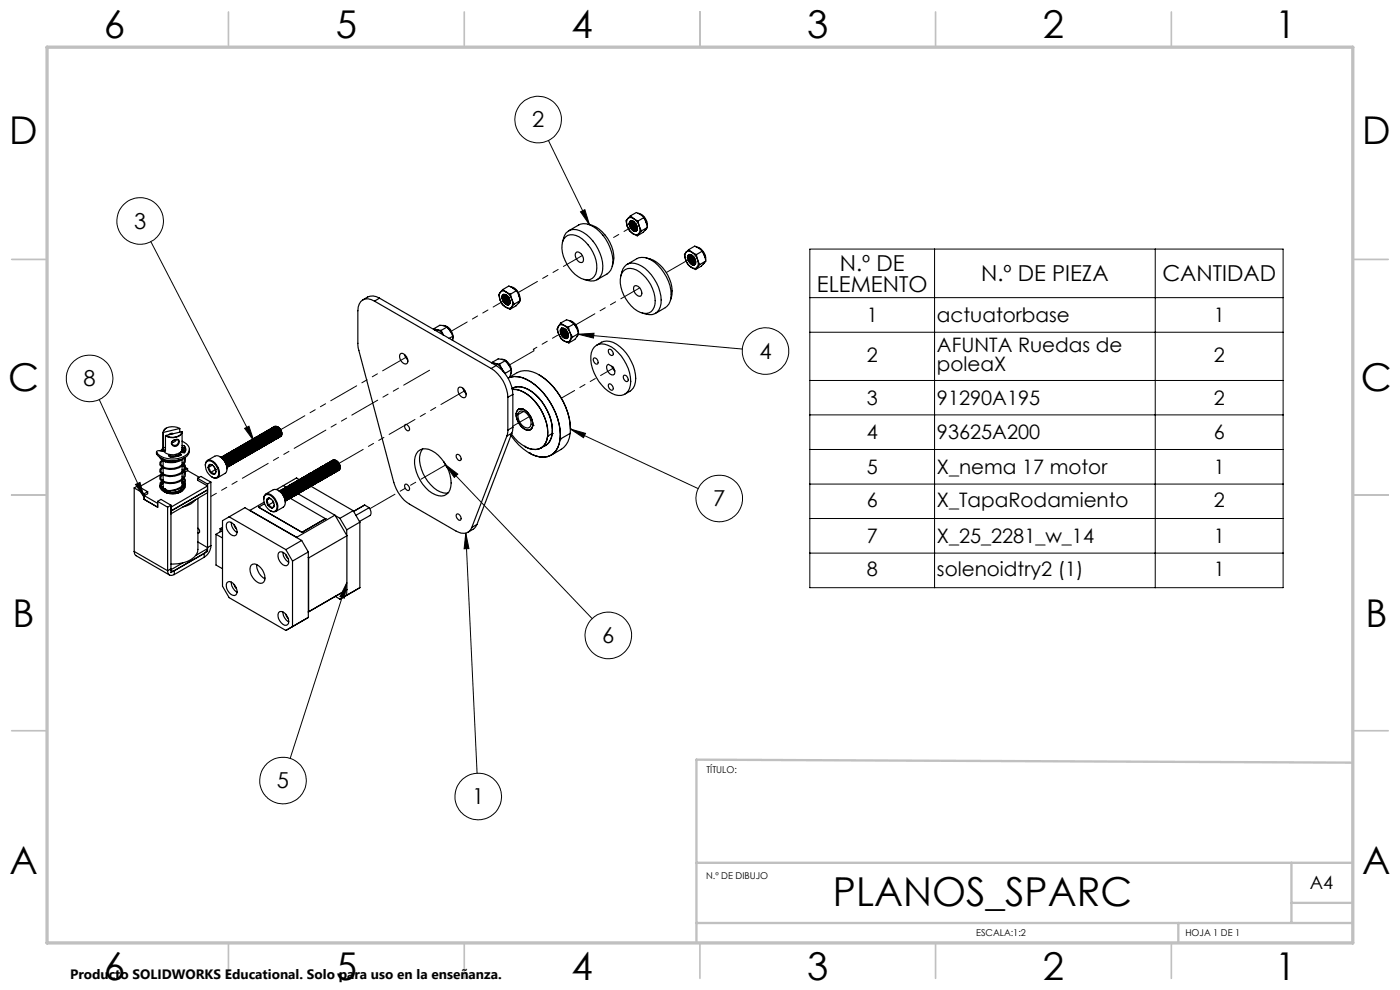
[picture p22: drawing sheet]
<svg xmlns="http://www.w3.org/2000/svg" width="297mm" height="210mm" viewBox="0 0 297 210" stroke-linecap="round" stroke-linejoin="round" font-family="sans-serif">
<defs><g id="words">
<text font-size="8.5" x="176.7" y="192.2">PLANOS_SPARC</text>
<g font-size="8.1">
<text x="22" y="8">6</text>
<text x="71.2" y="8">5</text>
<text x="121.2" y="8">4</text>
<text x="171.3" y="8">3</text>
<text x="221.3" y="8">2</text>
<text x="270.5" y="8">1</text>
<text x="2" y="30.5">D</text>
<text x="289" y="30.5">D</text>
<text x="1.7" y="83">C</text>
<text x="288.7" y="83">C</text>
<text x="2.7" y="133">B</text>
<text x="289.7" y="133">B</text>
<text x="2" y="185.5">A</text>
<text x="289" y="185.5">A</text>
<text x="22" y="208">6</text>
<text x="71.2" y="208">5</text>
<text x="121.2" y="208">4</text>
<text x="171.3" y="208">3</text>
<text x="221.3" y="208">2</text>
<text x="270.5" y="208">1</text>
</g>
<g font-size="4.7">
<text x="112.9" y="27">2</text>
<text x="28.5" y="48.5">3</text>
<text x="178.2" y="57.4">N.º DE</text>
<text x="208.2" y="59.7">N.º DE PIEZA</text>
<text x="246.6" y="59.7">CANTIDAD</text>
<text x="173.3" y="61.9">ELEMENTO</text>
<text x="161.1" y="76.1">4</text>
<text x="17.7" y="81.9">8</text>
<text x="151.3" y="107.4">7</text>
<text x="127.8" y="136.4">6</text>
<text x="58.8" y="167.2">5</text>
<text x="100.2" y="170.6">1</text>
</g>
<g font-size="4.2">
<text x="183.9" y="68.3">1</text>
<text x="198.8" y="68.3">actuatorbase</text>
<text x="257.5" y="68.3">1</text>
<text x="183.9" y="76.7">2</text>
<text x="198.8" y="74.6">AFUNTA Ruedas de</text>
<text x="257.5" y="76.7">2</text>
<text x="198.8" y="78.8">poleaX</text>
<text x="183.9" y="85.9">3</text>
<text x="198.8" y="85.9">91290A195</text>
<text x="257.5" y="85.9">2</text>
<text x="183.9" y="93.2">4</text>
<text x="198.8" y="93.2">93625A200</text>
<text x="257.5" y="93.2">6</text>
<text x="183.9" y="100.5">5</text>
<text x="198.8" y="100.5">X_nema 17 motor</text>
<text x="257.5" y="100.5">1</text>
<text x="183.9" y="107.5">6</text>
<text x="198.8" y="107.5">X_TapaRodamiento</text>
<text x="257.5" y="107.5">2</text>
<text x="183.9" y="115.2">7</text>
<text x="198.8" y="115.2">X_25_2281_w_14</text>
<text x="257.5" y="115.2">1</text>
<text x="183.9" y="122.1">8</text>
<text x="198.8" y="122.1">solenoidtry2 (1)</text>
<text x="257.5" y="122.1">1</text>
</g>
<text font-size="3.9" x="277.9" y="188.5">A4</text>
<text font-size="2.9" x="14.9" y="207.6">Producto SOLIDWORKS Educational. Solo para uso en la enseñanza.</text>
<g font-size="2">
<text x="149.8" y="163.9">TÍTULO:</text>
<text x="149.8" y="186.4">N.º DE DIBUJO</text>
<text x="207.1" y="198.6">ESCALA:1:2</text>
<text x="251.5" y="198.6">HOJA 1 DE 1</text>
</g>
</g></defs>
<g fill="none" stroke="#000" stroke-width=".21">
<path d="M116.3 29.8l8.8 17.9M32 51.3l21.9 42.2M123.2 44.9l.9-.4 1 3.2zM171.8 52.8h100.4v71.9h-100.4zM198.3 52.8v71.9M245.1 52.8v71.9M122.7 70.9l34.8 3.1M122.7 70.9l3.3-.2-.1 1zM171.8 63.1h100.4M171.8 70.5h100.4M21.1 84.8l9.5 20.7M51.9 90.9l.9-.5 1.1 3.1z"/>
<path d="M94.4 98.5l31.2 32.7M94.4 98.5l2.7 2.1-.7 .7zM121 91l27.1 12.6M121 91l3.2 .9-.4 .9zM171.8 80.7h100.4M171.8 88h100.4M171.8 95.3h100.4M28.8 102.8l.9-.5 .9 3.2zM98.8 113.1l2.4 50.9M98.8 113.1l.7 3.3h-1zM171.8 102.7h100.4M171.8 110h100.4"/>
<path d="M171.8 117.3h100.4M73.6 123.6l-12 37.3M73.6 123.6l-.5 3.3-1-.3z"/>
<circle cx="114.2" cy="25.4" r="4.9"/>
<circle cx="29.7" cy="46.9" r="4.9"/>
<circle cx="162.4" cy="74.5" r="4.9"/>
<circle cx="19" cy="80.3" r="4.9"/>
<circle cx="152.6" cy="105.7" r="4.9"/>
<circle cx="129" cy="134.8" r="4.9"/>
<circle cx="60" cy="165.6" r="4.9"/>
<circle cx="101.5" cy="169" r="4.9"/>
</g>
<g fill="none" stroke="#c0c0c0" stroke-width=".35">
<path d="M48.5 2.5v7.5M98.5 2.5v7.5M148.5 2.5v7.5M198.5 2.5v7.5M248.5 2.5v7.5M2.5 55h7.5M287 55h7.5M2.5 105h7.5M287 105h7.5M2.5 155h7.5M287 155h7.5M48.5 200v7.5"/>
<path d="M98.5 200v7.5M148.5 200v7.5M198.5 200v7.5M248.5 200v7.5"/>
</g>
<path d="M287 161.8l-139.3-.7v38.9M147.7 195.8h139.3M147.7 183h139.3M250 195.8v4.2M274 183v12.8M274 191.5h13" fill="none" stroke="#c0c0c0" stroke-width=".5"/>
<path d="M10 10h277v190h-277z" fill="none" stroke="#c0c0c0" stroke-width=".7"/>
<path d="M123.2 44.9l.9-.4 1 3.2zM122.7 70.9l3.3-.2-.1 1zM121 91l3.2 .9-.4 .9zM94.4 98.5l2.7 2.1-.7 .7zM98.8 113.1l.7 3.3h-1zM73.6 123.6l-.5 3.3-1-.3zM28.8 102.8l.9-.5 .9 3.2zM51.9 90.9l.9-.5 1.1 3.1z" fill="#000"/>
<g fill="none" stroke="#000" stroke-width=".25">
<path d="M119.3 51.4a3.2 3.2 0 0 1 1.7-2.6 4.4 4.4 0 0 1 4.1 1.6 8.7 8.7 0 0 1 2.6 7.6 2.23 2.23 0 0 1-3 1.5l-.8-.2M120 50.3a2.73 2.73 0 0 1 3.5 .4 7.4 7.4 0 0 1 2.9 7.5 2.07 2.07 0 0 1-3.1 .9 7.8 7.8 0 0 1-4-7.8zM120.7 49l2.1-1.3a3.4 3.4 0 0 1 3.7 .8 9.3 9.3 0 0 1 3.5 7.5 2.64 2.64 0 0 1-1.2 2.1l-2.2 1.2M122.2 53.6a1.3 1.3 0 0 1 1.6 1.5l-.3 .6a1.48 1.48 0 0 1-1.3-2.1zM124.7 47.5a7.4 7.4 0 0 1 5.5 6.4v.8l-.3 1.8M131.7 58.6a3.1 3.1 0 0 1 1.7-2.7 4.4 4.4 0 0 1 4.1 1.7 8.4 8.4 0 0 1 2.6 7.5 2.22 2.22 0 0 1-3 1.5l-.9-.2M132.2 57.5a2.56 2.56 0 0 1 3.5 .2 7.5 7.5 0 0 1 3.1 7.4 2.02 2.02 0 0 1-2.9 1.2 7.8 7.8 0 0 1-4.2-7.7zM133 56.1l2.1-1.3a3.5 3.5 0 0 1 3.9 .9 8.6 8.6 0 0 1 3.2 8.2l-.7 1.1-2.5 1.5M133.1 48l.5 .9 .7 .7M133.1 48a2.26 2.26 0 0 0 1.2 1.6M133.2 46.4a1.64 1.64 0 0 0-.1 1.6M133.2 46.4a.93 .93 0 0 1 1.2 0"/>
<path d="M133.2 46.4l-.4 .4 .3 1.2M133.5 47.5a.65 .65 0 0 1 .5-.7 .65 .65 0 0 1 .7 .5l.2 .3M133.5 47.5a1.45 1.45 0 0 0 1.5 1.5 1.18 1.18 0 0 0-.1-1.4M133.5 47.5l.1 .1M133.6 47.6a.56 .56 0 0 1 .7-.7 1.37 1.37 0 0 0 .9 1.7M133.6 47.6l.2 .6M133.7 45.8l1.3-.7 .9 .4 .7 .6M133.7 45.8l-.5 .6M133.7 45.8l.7 .6M133.8 47.3v.3a1.28 1.28 0 0 0 1.1 1.4M133.8 46.8l-.3 .7M133.8 48.2l-.1-.7 .4-.6a1.36 1.36 0 0 0 .8 2l.3-.2"/>
<path d="M134.2 46.9a1.27 1.27 0 0 0 .8 1.9M134.3 49.6a.93 .93 0 0 0 1.2 0M134.3 46.9a1.43 1.43 0 0 0 .8 1.8M134.3 49.6l.9 .4M134.4 46.4l1 .5M134.4 46.4a2.89 2.89 0 0 1 1.2 1.6M134.5 47v.1a1.62 1.62 0 0 0 .7 1.4M134.6 47.1a1.51 1.51 0 0 0 .6 1.3M134.8 47.4l.1 .2M134.8 47.4l.3 .5M134.9 47.6l.3 .8a.57 .57 0 0 1-.5 .7l-.5-.3-.4-.6M134.9 47.6h.1"/>
<path d="M135.3 45.3a2.52 2.52 0 0 1 2 2.8M135.4 46.9l.2 1.1M135.5 49.6l-.3 .4M135.6 48a1.8 1.8 0 0 1-.1 1.6M135.6 48l.5 1M136.1 49l-.6 .6M136.6 46.1l.5 1 .2 1.2M136.6 46.3l.5 1.1M136.6 46.1l-1.2 .8M137.1 48.7l-.3 .2M137.1 54.7a7.4 7.4 0 0 1 5.5 7l-.4 2M137.3 48.3a4.9 4.9 0 0 1-2.1 1.7"/>
<path d="M137.3 48.3l-1.2 .7M145.5 55.1l.6 1.1 .5 .5M145.5 55.1a2.35 2.35 0 0 0 1.1 1.6M145.6 53.5a1.64 1.64 0 0 0-.1 1.6M145.6 53.5a.98 .98 0 0 1 1.2 0M145.6 53.5l-.4 .5 .3 1.1M145.8 54.7a.58 .58 0 0 1 .3-.7 .58 .58 0 0 1 .8 .2l.4 .5M145.8 54.7a1.41 1.41 0 0 0 1.6 1.5 1.17 1.17 0 0 0-.1-1.5M145.8 54.7h.2M146 54.7l.2 .6M146.1 52.9l1.3-.7 1.6 1.1M146.1 52.9l-.5 .6"/>
<path d="M146.1 52.9l.7 .6M146.2 54.5a1.48 1.48 0 0 0 1.1 1.7M146.2 54l-.4 .7M146.4 54.1l-.3 .3 .1 .9M146.6 56.7a.92 .92 0 0 0 1.3 0M146.6 56.7l.9 .5M146.6 54.1a1.37 1.37 0 0 0 .9 1.7 1.46 1.46 0 0 1-.8-1.7 .57 .57 0 0 0-.7 .6M146.8 53.5l.9 .5M146.8 53.5l.9 .9 .3 .7M146.9 54.2a1.61 1.61 0 0 0 .7 1.4M146.9 54.2a1.54 1.54 0 0 0 .7 1.3M147.2 54.5l.1 .3"/>
<path d="M147.2 54.5l.3 .6M147.3 54.8l.3 .8a.53 .53 0 0 1-.3 .6 .53 .53 0 0 1-.7-.3l-.4-.6M147.3 54.7v.1M147.6 55.8l-.1 .1a1.18 1.18 0 0 1-1.1-1.7l.1-.2a1.37 1.37 0 0 0 .9 1.9M147.7 52.4a2.53 2.53 0 0 1 2 2.8M147.7 54l.3 1.1M147.9 56.7l-.4 .5M148 55.1a1.56 1.56 0 0 1-.1 1.6M148 55.1l.4 1M148.4 56.1l-.5 .6M149 53.3l.5 1 .2 1.1M149 53.4l.5 1.1"/>
<path d="M149 53.3l-1.3 .7M149.4 55.8l-.2 .2M149.7 55.4a5.1 5.1 0 0 1-2.2 1.8M149.7 55.4l-1.3 .7M79.4 63.9a2.15 2.15 0 0 0-2.5-.3 2.15 2.15 0 0 0-1 2.3l.1 8.1 7.5 28.3a8.1 8.1 0 0 0 3.4 4.7l9.9 5.7a2.08 2.08 0 0 0 3.3-.8M79.4 63.9l24.8 14.3M80.5 63.2a2.8 2.8 0 0 0-3.6 .4M80.5 63.2l-1.1 .7M80.5 63.2l24.8 14.3M84.9 75.1l.2-.1a1.51 1.51 0 0 1 1.2 2.1 1.47 1.47 0 0 1-1.4-2zM85.8 75.2l.7 1.2M92 69.7l.7 .2"/>
<path d="M92 69.7v.2M92.7 69.9l-.5 .1M92.7 69.9a2.3 2.3 0 0 1 1.4 1.2l-.5-1M92.7 69.9l.9 .2M94 69.1a2.36 2.36 0 0 1 2 3.1M94.9 69.3l.7 1 .5 1M94.9 69.3l-1.6-.3-1.3 .7M94.9 69.3l-1.3 .8M94.9 69.6l.7 .8M96.1 71.3l-.1 .9M96.1 71.3l-.8 .5M104.2 78.2a7.6 7.6 0 0 1 3.5 6.1"/>
<path d="M104.4 76.9l.7 .2M104.4 76.9v.1M105.1 77.1h-.5M105.1 77.1a2.3 2.3 0 0 1 1.4 1.2M105.1 77.1l.9 .1M105.3 77.5a7.8 7.8 0 0 1 3.5 6.2M105.3 77.5l-1.1 .7M106 77.2l.5 1.1M106.1 63.6l.7 1.1 .5 .4M106.1 63.6a2.13 2.13 0 0 0 1.2 1.5M106.2 62a1.8 1.8 0 0 0-.1 1.6M106.2 62l-.4 .5 .3 1.1"/>
<path d="M106.4 76.2a2.35 2.35 0 0 1 1.9 3.3M106.5 78.3l.7 .9 1.2-.8M106.5 78.3l.2 .5M106.5 63.2h.1M106.6 63.2l.2 .6M106.7 61.4l1.3-.7 .9 .4 .7 .6M106.7 61.4l-.5 .6M106.7 61.4l.7 .5M106.8 62.9v.3a1.25 1.25 0 0 0 1.1 1.4M106.8 62.4l-.3 .8M107 62.5l-.3 .6 .1 .7M107.1 62.5a1.4 1.4 0 0 0 .8 1.9l.3-.1a1.45 1.45 0 0 1-.9-1.8"/>
<path d="M107.1 62.5a1.34 1.34 0 0 0 .9 1.9M107.2 76.5l.8 .9 .4 1M107.2 76.5a2.44 2.44 0 0 0-2.8 .4M107.2 76.5l-1.2 .7M107.3 65.1l.9 .5M107.3 62.5a.52 .52 0 0 0-.6 .2 .52 .52 0 0 0-.1 .5M107.3 62.5a1.41 1.41 0 0 0 .9 1.7M107.3 76.7l.7 .9M107.4 61.9l.9 .5M107.4 61.9a.88 .88 0 0 0-1.2 .1M107.4 61.9l.7 .7 .5 .9M107.5 62.6v.1a1.47 1.47 0 0 0 .7 1.3"/>
<path d="M107.6 62.7a1.65 1.65 0 0 0 .6 1.3M107.8 62.9l.1 .3M107.8 63l.3 .5M107.9 63.1a.87 .87 0 0 0-1.4-.5v.6M107.9 63.1a.97 .97 0 0 1-.1 1.6 1.56 1.56 0 0 1-1.3-1.5M107.9 63.2l.3 .6a.63 .63 0 0 1-.4 .9 .63 .63 0 0 1-.8-.5l-.2-.4M107.9 63.1v.1M108.1 80a5.1 5.1 0 0 1 6.7-.2 14.3 14.3 0 0 1 6.2 12.1M108.3 60.8a2.51 2.51 0 0 1 2 2.8M108.3 62.4l.3 1.1M108.4 78.4v.2a1.87 1.87 0 0 1-.6 1.6M108.5 65.1a.88 .88 0 0 1-1.2 0"/>
<path d="M108.5 65.1l-.3 .5M108.6 63.5a1.67 1.67 0 0 1-.1 1.6M108.6 63.5l.5 1M108.7 61.1l.6 .4M109.1 64.5l-.6 .6M109.6 61.7l.5 .9 .2 1.2M109.6 61.7l-1.3 .7M110 62.6l.1 .2M110.2 64.1l-.2 .2M110.3 63.8a3.9 3.9 0 0 1-2.1 1.8M110.3 63.8l-1.2 .7M114.4 79.5a14.7 14.7 0 0 1 6.6 11.5"/>
<path d="M118.5 69.2a1.74 1.74 0 0 0 0 1.7M118.5 69.2l-.3 .6 .3 1.1M118.5 70.9l.6 .9 .7 .6M118.5 70.9l.6 1 .7 .5M118.9 68.5l1.3-.7 1.6 .9M118.9 68.5l-.4 .7M118.9 68.5l.8 .5M119 70.1a1.18 1.18 0 0 0 1.2 1.6l.3-.4M119.1 69.6a1.53 1.53 0 0 1 1.5 1.7M119.1 69.6a1.45 1.45 0 0 0 .9 2.2l.5-.2 .1-.3M119.1 69.6l.1 .1M119.2 69.7h.6a1.43 1.43 0 0 0 .7 1.5"/>
<path d="M119.2 69.7l-.2 .4M119.3 69.7l-.3 .4M119.4 69.7a1.23 1.23 0 0 0 .9 1.8M119.4 69.7a1.28 1.28 0 0 0 1 1.8M119.6 69.7a1.31 1.31 0 0 0 .9 1.7M119.6 69.7a1.37 1.37 0 0 0 .9 1.7M119.7 69a.83 .83 0 0 0-1.2 .2M119.7 69l.7 .6 .5 .9M119.7 69l.9 .4M119.8 72.4l.9 .3M119.8 69.8a1.33 1.33 0 0 0 .7 1.3M120.1 69.9l.1 .4a.84 .84 0 0 1 .3 1"/>
<path d="M120.2 70.1l.3 .6M120.5 71.3h.1M120.6 69.4l.3 1.1M120.8 68a2.48 2.48 0 0 1 1.9 2.7M120.9 70.5l.6 1M120.9 70.5a1.74 1.74 0 0 1 .1 1.7M121 72.2a.83 .83 0 0 1-1.2 .2M121 72.2l-.3 .5M121 68.2l.5 .3M121.5 71.5l-.5 .7M121.8 68.8l.5 .9M121.8 68.7l.6 1"/>
<path d="M121.8 68.7l-1.2 .7M122.4 69.7l.3 1.1M122.7 70.9l-.3 .5M122.7 70.8v.1a3.3 3.3 0 0 1-2 1.8M122.7 70.8l-1.2 .7M125.9 76.1a.75 .75 0 0 1 .9 .2 .75 .75 0 0 1 0 .9 .86 .86 0 0 1-.9-1.1zM126 73.7a2.8 2.8 0 0 1 3.8-.1 9.2 9.2 0 0 1 3.9 8.1 2.46 2.46 0 0 1-3.9 1.7 9 9 0 0 1-4.4-8.6zM126.6 73.2a3.5 3.5 0 0 1 4.9 .3 8.5 8.5 0 0 1 3.1 8.3 3.3 3.3 0 0 1-2 1.8M128.8 77.4l.3-.1 .9 .5a1.15 1.15 0 0 1 .1 1.7 1.57 1.57 0 0 1-1.3-2.1zM129.1 74.2a.75 .75 0 0 1 .8 .3 .75 .75 0 0 1 0 .9l-.5-.2-.3-.5zM129.8 77.7l.6 1M132.4 79.6a.86 .86 0 0 1 .7 1.3 .88 .88 0 0 1-.7-1.3z"/>
<path d="M134.5 60.7a1.16 1.16 0 0 1 1.6 1.1 .73 .73 0 0 1-.4 1.1 1.62 1.62 0 0 1-1.2-2.2zM33.2 95.9v.4M33.2 96v.3M33.9 97l.4 .6 .7 .3M34.2 97.2h.1a3.3 3.3 0 0 0 2.7 .7M34.6 95.1l-.6 .5M34.6 91.7v3.6a1.82 1.82 0 0 0 2.2 1.2 1.87 1.87 0 0 0 1.8-1.2v-3.6M34.6 97.4v.1M34.6 97.7v1.3M34.6 95.5v.2M34.6 95.3l-.3 .4M34.7 95.7l-.8-.1a.41 .41 0 0 0-.5 0 .41 .41 0 0 0-.2 .4"/>
<path d="M35 97.9h.1M35.1 98l.9 .1h1.1M35.1 92.4v3.3l-.5-.7 .5-.1M35.1 92.4h.1M35.2 97.8l-.2 .1M35.2 90.8l-.5 .6v.3M35.9 96.5a.23 .23 0 0 0 0 .3 .23 .23 0 0 0 .3 .1l1.4-.1 .7-.2M35.9 96.5v.3M36.1 96.4l-.2 .1M36.1 96.7h.1M36.1 96.4v.3M36.4 93.9v.1"/>
<path d="M36.5 91.9v.2M36.6 93.6a.71 .71 0 0 1 .7-.4 .71 .71 0 0 1 .6 .5 .7 .7 0 0 1-.7 .8 .7 .7 0 0 1-.7-.8zM36.7 93.5a.78 .78 0 0 1 1.3 .2 .81 .81 0 0 1-.7 1 .81 .81 0 0 1-.9-1zM36.8 92a.78 .78 0 0 0-1 .2M37 97.9l.1 .2M37.4 93.2v.1a.9 .9 0 0 1-.9 .5M37.9 96.4l.2 .2M37.9 96.4a2.41 2.41 0 0 1-1.8 .3M37.9 96.2v.2M38 97.6l-1 .3M38 90.8l.1 .1M38 96.2l.3 .1"/>
<path d="M38.1 96.5l-1.3 .4h-.9l.2-.2M38.1 96.2v.4M38.1 96.6h.1M38.1 90.9h.1M38.1 90.9a2.71 2.71 0 0 0-3.4 .5v.3M38.1 90.9l-3.4 .8M38.1 90.9v.8M38.3 96.3v.3M38.6 91.6a.89 .89 0 0 1-.7 1 2.94 2.94 0 0 1-2.8-.2M38.6 91.6a1.91 1.91 0 0 1-2.4 1.1l-1.1-.3M38.6 95.5v.4M38.6 91.6l-3.5 .8"/>
<path d="M38.6 95.4l.5 .7M38.6 95l.7 .8M38.6 94.5l.6 .1M38.6 93.6a1.79 1.79 0 0 1 1.4 2.3 4.8 4.8 0 0 1-6.8 .1M38.6 94.9l.6 .1M38.6 95.2l.5 .6v.3M38.6 95.8v.1M38.6 97.5v1.1M38.6 98.8v1.3M38.6 99.7l.2 .2M38.6 100h.1M38.7 98.2l.1 .1"/>
<path d="M38.7 98.8l.4 .2M38.8 97.3l-.7 .5-1 .3M38.9 98.6a1.25 1.25 0 0 1-.6 1.7 3.7 3.7 0 0 1-4 0l-.2-.5 .5-.6v1.3M39 97.1a1.57 1.57 0 0 1-1.6 2.1l-1 .2a1.93 1.93 0 0 1-2.3-1.1l.5-.6M39.1 99.9l.2 .4a2.19 2.19 0 0 1-2.2 2.2 2.89 2.89 0 0 1-3.2-.9v-.5l.5-.5M39.1 98.3l.2 .5v.7a3.5 3.5 0 0 1-4.3 1.4l-.7-.3-.4-.5v-.6l.5-.4M39.2 94.6a.75 .75 0 0 1 .3 .9 .75 .75 0 0 1-.7 .5l-.4-.2M39.2 95l.2 .5M39.2 94.6v.4M39.2 97.1l.1 .2a2.19 2.19 0 0 1-2.2 2.2 3.1 3.1 0 0 1-3.2-.9v-.5l.5-.5M39.3 99.1l.5 .3M39.8 99.8l2.5 1.4"/>
<path d="M39.8 99.8l-.6 .3M39.8 99.4l-.7 .4M39.8 99.4v.4M40.2 95.3a1.94 1.94 0 0 1-1.6 2.1 4.7 4.7 0 0 1-5.4-1.1M43.6 98.7v-.1a.94 .94 0 0 1 .5-1 .94 .94 0 0 1 1.1 .3 2.97 2.97 0 0 1 1.2 3.2 1.01 1.01 0 0 1-1.4 .1M43.9 97.9a1.76 1.76 0 0 1 2.2 1.4 1.6 1.6 0 0 1-.2 2 2.33 2.33 0 0 1-2.3-2.2l.1-.9zM44 97.7l1.6-.9a1.62 1.62 0 0 1 2 .9 2 2 0 0 1 .1 2.7l-1.6 .9M44.2 99.2l.5 1M44.2 99.2l.3 .5 .2 .5M44.5 98.5l-.3 .2v.5M44.5 98.5a1.37 1.37 0 0 1 1 2.1M44.5 98.5l.6 .2"/>
<path d="M44.5 98.5l-.3 .7M45 98.7l-.8 .5M45.4 99.1l.3 .5M45.7 99.6h.1M45.7 99.6l-1 .6M46.6 96.9a2.96 2.96 0 0 1 1.6 2.6M46.8 97a1.46 1.46 0 0 1 1.5 2.1l-.2 .1M46.9 97a1.39 1.39 0 0 1 1.4 2.1M47 97.1h.1a1.69 1.69 0 0 1 1 2M47.1 96.9a1.39 1.39 0 0 1 1.4 2h.1M47.1 97.2a1.74 1.74 0 0 1 1 1.9M47.1 96.9h.1"/>
<path d="M47.2 96.9a1.39 1.39 0 0 1 1.3 2M47.4 96.7h.1M47.7 96.5a1.44 1.44 0 0 1 1.5 2.1l-.4 .1M47.8 96.5a1.39 1.39 0 0 1 1.3 2.1M48 96.4h.1M48 96.4a1.45 1.45 0 0 1 1.5 2l-.4 .1M48 96.4a1.39 1.39 0 0 1 1.4 2v.1M48.3 96.2a1.46 1.46 0 0 1 1.4 2l-.4 .1M48.3 96.2h.1M48.3 99.1h.1M48.3 96.2a1.41 1.41 0 0 1 1.4 2.1M48.5 98.8h.2a1.37 1.37 0 0 0-.8-2.1h-.5a1.42 1.42 0 0 1 1.4 2.1"/>
<path d="M48.6 96.1a1.45 1.45 0 0 1 1.4 2l-.3 .1M48.6 96l-.1 .1M48.6 96.1a1.39 1.39 0 0 1 1.4 2M48.8 95.9h.1M48.9 95.9a1.45 1.45 0 0 1 1.4 2l-.4 .1M48.9 95.9a1.39 1.39 0 0 1 1.3 2M49.1 95.7h.1M49.1 98.6h.1M49.4 95.6a1.44 1.44 0 0 1 1.5 2l-.5 .1M49.5 95.6a1.39 1.39 0 0 1 1.3 2M49.7 95.4a1.45 1.45 0 0 1 1.5 2l-.4 .1M49.7 95.4a1.35 1.35 0 0 1 1.3 .6 1.35 1.35 0 0 1 .1 1.4"/>
<path d="M50 95.2h.1M50.2 95.1h.1M50.2 98h.1M50.3 95.1a1.45 1.45 0 0 1 1.4 2l-.4 .1M50.3 95.1a1.39 1.39 0 0 1 1.3 2M50.5 97.8l.2-.1a1.47 1.47 0 0 0-1.6-2 1.46 1.46 0 0 1 1.5 2l-.4 .1M50.6 94.9a1.46 1.46 0 0 1 1.4 2l-.4 .1M50.6 97.8h-.1M50.6 94.9a1.39 1.39 0 0 1 1.3 2.1M50.8 94.7a1.39 1.39 0 0 1 1.3 .6 1.39 1.39 0 0 1 .1 1.5M50.8 97.6h.1M50.8 94.8a1.42 1.42 0 0 1 1.5 2l-.4 .1"/>
<path d="M51.1 94.6a1.42 1.42 0 0 1 1.4 2M51.1 94.6a1.48 1.48 0 0 1 1.5 2l-.5 .1M51.1 97.5h.1M51.4 97.3a1.37 1.37 0 0 0-.1-1.5 1.37 1.37 0 0 0-1.3-.6 1.46 1.46 0 0 1 1.4 2.1l-.3 .1M51.4 94.4a1.41 1.41 0 0 1 1.4 2.1M51.4 94.4h.1M51.4 97.3h.1M51.4 94.4a1.39 1.39 0 0 1 1.3 .7 1.39 1.39 0 0 1 .1 1.4M51.6 94.3h.1M51.6 97.1h.1M51.7 94.3a1.48 1.48 0 0 1 1.5 2l-.5 .1M51.7 94.3a1.4 1.4 0 0 1 1.4 2"/>
<path d="M51.9 94.1a1.38 1.38 0 0 1 1.4 .6 1.38 1.38 0 0 1 .1 1.4M52 94.1a1.48 1.48 0 0 1 1.4 2l-.3 .1M52 97h-.1M52.2 93.9a1.46 1.46 0 0 1 1.5 2l-.4 .1M52.2 96.8h.1M52.3 93.9a1.39 1.39 0 0 1 1.3 .7 1.39 1.39 0 0 1 0 1.4M52.5 93.8h.1M52.5 96.7h.1M52.5 93.8a1.48 1.48 0 0 1 1.5 2l-.4 .1M52.6 93.8a1.41 1.41 0 0 1 1.3 2M52.8 93.6a1.48 1.48 0 0 1 1.5 2l-.4 .1M52.8 93.6a1.41 1.41 0 0 1 1.4 2.1"/>
<path d="M52.8 93.6h.1M53.1 93.5a1.45 1.45 0 0 1 1.5 2l-.4 .1M53.1 93.4a1.39 1.39 0 0 1 1.3 .7 1.39 1.39 0 0 1 .1 1.4M53.1 93.4h.1M53.4 96.2h-.1M53.7 93.1a1.49 1.49 0 0 1 1.4 2l-.3 .1M53.7 93.1a1.39 1.39 0 0 1 1.3 .7 1.39 1.39 0 0 1 0 1.4M53.7 93.1h.1M53.9 95.8h.1M54.2 92.8a1.48 1.48 0 0 1 1.5 2l-.5 .1M54.2 92.8a1.42 1.42 0 0 1 1.4 2.1M54.2 95.7h.1"/>
<path d="M54.5 92.6a1.49 1.49 0 0 1 1.5 2l-.5 .1M54.5 92.6a1.39 1.39 0 0 1 1.4 .7 1.39 1.39 0 0 1 0 1.4M54.5 92.6h.1M54.8 95.3h.1M54.8 92.5a1.48 1.48 0 0 1 1.5 2l-.5 .1M54.8 95.3a1.38 1.38 0 0 0-1.4-2 1.48 1.48 0 0 1 1.5 2l-.4 .1M54.8 92.5a1.4 1.4 0 0 1 1.4 2M55.1 92.3a1.48 1.48 0 0 1 1.5 2l-.4 .1M55.1 92.3a1.39 1.39 0 0 1 1.3 .6 1.39 1.39 0 0 1 0 1.5M55.3 95h.1M55.4 92.2a1.45 1.45 0 0 1 1.4 1.9l-.4 .2M55.4 95a1.41 1.41 0 0 0-1.4-2.1l-.1 .1a1.48 1.48 0 0 1 1.5 2l-.4 .1"/>
<path d="M55.4 92.1a1.39 1.39 0 0 1 1.3 .7 1.39 1.39 0 0 1 0 1.4M55.4 92.1h.1M55.6 92a1.48 1.48 0 0 1 1.5 2l-.4 .1M55.6 92a1.4 1.4 0 0 1 1.4 2M56.2 91.7a1.48 1.48 0 0 1 1.5 2l-.5 .1M56.2 91.6h.1M56.2 91.6a1.41 1.41 0 0 1 1.4 2.1M56.8 91.3a1.49 1.49 0 0 1 1.4 2l-.3 .1M56.8 91.3a1.39 1.39 0 0 1 1.3 .7 1.39 1.39 0 0 1 0 1.4M56.9 93.9h.3a1.04 1.04 0 0 0-.2-1.7 .86 .86 0 0 0-1.1-.4 1.4 1.4 0 0 1 1.4 2.1M57 91.2a1.48 1.48 0 0 1 1.5 2l-.4 .1M57 91.1h.1"/>
<path d="M57.1 91.1a1.41 1.41 0 0 1 1.4 2.1M57.4 91h-.1a1.48 1.48 0 0 1 1.5 2l-.4 .1M57.4 91a1.39 1.39 0 0 1 1.3 .6 1.39 1.39 0 0 1 0 1.5M57.6 93.7h.1M57.6 90.8a1.49 1.49 0 0 1 1.5 2l-.4 .1M57.6 90.8a1.39 1.39 0 0 1 1.4 .7 1.39 1.39 0 0 1 0 1.4M57.9 90.7a1.48 1.48 0 0 1 1.5 2l-.5 .1M57.9 93.5a1.38 1.38 0 0 0-1.4-2 1.48 1.48 0 0 1 1.5 2l-.4 .1M57.9 90.7h.1M57.9 93.5v.1M57.9 90.7a1.51 1.51 0 0 1 1.5 1.9l-.1 .1M58.2 90.5a1.49 1.49 0 0 1 1.5 2"/>
<path d="M58.2 90.5a1.51 1.51 0 0 1 1.6 1.5l-.1 .5M58.4 93.2h.1M58.8 90.5l.5 .3 .4 .6M59.3 92.7h.1M59.3 90.9l.4 .5M59.7 92.5l-.3 .1M59.7 91.4v.2M67.1 99.6a1.54 1.54 0 0 1 1.6 1.9l-.4 .2M67.2 99.6a1.47 1.47 0 0 1 1.4 2.1h-.1M67.2 99.6h-.1M68.8 98.6a1.43 1.43 0 0 1 1.4 2.1h-.2M68.8 98.6h.1"/>
<path d="M68.9 98.6a1.44 1.44 0 0 1 1.4 2.1h-.1M69.1 98.5a1.39 1.39 0 0 1 1.3 .6 1.39 1.39 0 0 1 .1 1.5h-.3M69.1 98.5a1.45 1.45 0 0 1 1.5 2M69.7 98.1a1.43 1.43 0 0 1 1.3 2.2h-.2M69.7 98.1h.1M69.7 98.1a1.44 1.44 0 0 1 1.4 2.1M70.5 97.6h.1M70.6 97.6a1.43 1.43 0 0 1 1.4 2l-.1 .2a1.44 1.44 0 0 0-1.3-2.2zM71 97.6l.6 .3 .5 .9-.5-.8M71.6 99.9a1.42 1.42 0 0 0-1.4-2.1 1.43 1.43 0 0 1 1.4 2.1h-.2M86 90.1a.86 .86 0 0 1 .7 1.3 .86 .86 0 0 1-.7-1.3zM88.7 95.7a2.83 2.83 0 0 1 3.7 .4 7.8 7.8 0 0 1 3.1 7.8 2.11 2.11 0 0 1-3.1 1 8 8 0 0 1-4.3-8.1z"/>
<path d="M89.7 95.2a4.4 4.4 0 0 0-.3 4.3 7.7 7.7 0 0 0 4.7 5.1h.9M94.1 97.9l.9 1.4M96.8 96.5a.76 .76 0 0 1 .9 .3 .76 .76 0 0 1 0 .9 .89 .89 0 0 1-.9-1.2zM97.3 82.3a1.16 1.16 0 0 1 1.5 1.1 .69 .69 0 0 1-.4 1 1.62 1.62 0 0 1-1.1-2.1zM98.2 82.4l.3 .7 .4 .4M107.5 92.5l-7.4 19.4M107.7 91.2l-.2 1.3M107.7 84.3v6.9M108.1 80.1a5 5 0 0 1 4.5 .9 14.3 14.3 0 0 1 6.2 12.2M108.2 80a5.8 5.8 0 0 1 5.3 1.6 14.6 14.6 0 0 1 5.3 11.6M108.4 92.4a10.7 10.7 0 0 0 6.1 4.5 3.7 3.7 0 0 0 4.3-3.7M108.5 92.1a7.1 7.1 0 0 0 5.2 3.2 2.8 2.8 0 0 0 2.5-2.8"/>
<path d="M108.6 91.9l-1.1 .6M108.6 91.9l-7.4 19.4M108.7 82.4a3.8 3.8 0 0 1 4.2 .7 11 11 0 0 1 4.3 8.9 10.5 10.5 0 0 0-5.9-9.7 3.1 3.1 0 0 0-2.6 .1zM108.7 82.6a6.5 6.5 0 0 1 5.4 3.2 10.4 10.4 0 0 1 2.1 6.7 10.3 10.3 0 0 0-5.9-9.7zM108.8 90.6l-.2 1.3M108.8 83.7l-1.1 .6M108.8 90.6l-1.1 .6M108.8 83.7v6.9M109.5 87.7a3.6 3.6 0 0 0 2.5 3.6 .96 .96 0 0 0 1-1.1M109.5 87.7a1.11 1.11 0 0 1 .8-1 1.11 1.11 0 0 1 1.2 .4 3.9 3.9 0 0 1 1.5 3.1M109.5 87.7a3.6 3.6 0 0 0 2.5 3.6 1.02 1.02 0 0 0 1-1.1M109.5 87.7a1.1 1.1 0 0 1 .8-1 1.1 1.1 0 0 1 1.2 .4 3.7 3.7 0 0 1 1.5 3.1"/>
<path d="M109.5 87.7h.1M110 86.8h.1M110 86.8a1.21 1.21 0 0 1 1.3 .2M110.2 87.3a1.95 1.95 0 0 1 2.3 1.6 1.27 1.27 0 0 1-.6 1.9 2.64 2.64 0 0 1-1.9-3.2zM111.1 87.3l-1.2 .7M111.3 94.7h.1M112.3 96.1h.1M113 90.2h.1M113 90.2l-.1 .5-.4 .4M113 90v.2M116.2 92.5h.1M116.2 92.5a2.77 2.77 0 0 1-4 2.6l-.9-.4"/>
<path d="M117.2 92a3.1 3.1 0 0 1-1.7 2.6M117.2 92h.1M117.2 92a3.3 3.3 0 0 1-2.4 3M117.2 92l-1 .5M118.8 93.2h.1M118.8 93.2a3.7 3.7 0 0 1-5.1 3.5l-1.4-.6M121 91.9a4.4 4.4 0 0 1-1.9 3.4l-2.2 1.2M121 91.9l-2.2 1.3M121 91h.1M129.2 81.4a.86 .86 0 0 1 .7 1.4 .88 .88 0 0 1-.7-1.4zM28.5 117l.1 .5 .3 .4 7.1 4.1M28.5 103.5v13.5"/>
<path d="M28.5 103.5l2.1 1.2M28.5 117l7.1 4.1M28.5 103.5l.7-.4 2.1 1.2M30.6 104.7v1.2l2.8 1.7v-1.2M31.3 104.3v.4l-.7 .4 2.8 1.7M31.3 104.3l-.7 .4M33.4 106.4l2.2 1.2M33.4 106.4l.7-.5 2.2 1.3M33.9 103.1l.3 .4 .8 .5M34.1 103l.3 .4 .7 .3M34.3 100.6l-4.8 2.7M34.4 102l-.4 .4-.1 .7"/>
<path d="M34.5 102.1l-.3 .4-.1 .5M34.6 102.3l-.5 .7M34.6 102.4l-.5 .7v-.2l-.2 .2M34.6 104.2a3.7 3.7 0 0 0 4.1-.1 3.7 3.7 0 0 1-3.9 .2M34.6 102.2l.1 1.4M34.6 101.8l-.2 .1M34.6 100.4h-.1M35 104l.8 .3 .7 .1M35 104h.1M35.2 103.8l-.2 .2M35.6 107.6v13.5M36.3 107.2v13.4"/>
<path d="M36.3 107.2l-.7 .4M37 104h.1M38.6 102.2l.4 .4M38.6 103.3a1.81 1.81 0 0 1-1.9 1.1M38.6 102.4l.3 .3M38.6 101.9l.5 .4M38.6 100.3v1.3M38.6 101.8v1.3M38.6 101.1l.2 .3M38.9 100.1l.2 .1M38.9 100.1a1.36 1.36 0 0 1-.8 1.9 3.4 3.4 0 0 1-3.9-.4l-.1-.5 .5-.4v1.3M38.9 101.6a1.28 1.28 0 0 1-.8 1.9l-1.8 .5h-1.2"/>
<path d="M39.1 101.3l.2 .5a2.19 2.19 0 0 1-2.2 2.2l-1.1 .1-1-.1M39.1 103v.3M39.1 102.8a1.26 1.26 0 0 1-1.1 1.4 3.3 3.3 0 0 1-3.7-.7M39.2 102.6l.1 .8a3.5 3.5 0 0 1-4.3 1l-.7-.4-.4-.6v-.3M41.5 106a4.5 4.5 0 0 1-2.7 1.6M41.5 117.8l2.5-1.4v.6l-7.7 4.5v-.6l2.5-1.5M41.9 101.5v.4l2.1 1.2-7.7 4.5M41.9 101.5l.7-.4 2.1 1.2M41.9 101.5l2.1 1.2M42 105.7v10.8a3.6 3.6 0 0 1-3.2 2.9l-2.5 .3M42 112a.51 .51 0 0 1 .4 .5 .51 .51 0 0 1-.4 .5M42 115l2 1.2"/>
<path d="M43.3 118.2l-6.3 3.7M43.3 117.4l-6.3 3.7M43.3 117.4v.8M44 116.2a1.6 1.6 0 0 1-.7 1.2M44 103.9l-7.7 4.5M44 102.7v13.5M44 104.5l-7.7 4.5M44.7 100.2l.5 .4h.3M44.7 100.2l.8 .4M44.7 115.7a2.97 2.97 0 0 1-1.4 2.5M44.7 102.3l-.7 .4M44.7 102.3v13.4"/>
<path d="M44.7 115.7l-.7 .5M45.8 100l-.3 .6M45.8 113.3v6.6l1.4 .7M45.8 113.3l1.4 .8M46.7 112.1v.7M46.7 112.1l.5 .3M47.2 112.8l-.2-.1-1.2 .6M47.2 112.7h-.1M47.2 111.9l-.5 .2M48.1 111l.3-.2a1.95 1.95 0 0 1 1.9 2l-.2 .7a1.54 1.54 0 0 1-2-1.3zM48.6 109.6l-1.4 .8v13.9l1.4 2.5 12 6.9M48.6 109.6l12 7"/>
<path d="M49.1 110.8a2.41 2.41 0 0 0 1.2 2.2M49.7 111.3l.1 .5 .4 .4M53 108.3l-1-.6-3.4 1.9M53 108.3l10 5.7M53 108.3l9.9 5.7M53 108.3h.1M53.3 119.9a1.11 1.11 0 0 1 1.6 .1 3 3 0 0 1 1.1 3.5 1.07 1.07 0 0 1-1.6-.1 2.96 2.96 0 0 1-1.1-3.5zM54.5 119.8a3.4 3.4 0 0 0 1.7 3M54.9 107.6h.1M54.9 107.6l9.2 5.3M56 105.9v-.1a.92 .92 0 0 1 .4-1 .92 .92 0 0 1 1.1 .1 3.1 3.1 0 0 1 1.3 3.3 .92 .92 0 0 1-1.4 .1M56 106.5l-3 1.8"/>
<path d="M56.1 106.8l-1.2 .8M56.2 105a1.68 1.68 0 0 1 2.2 1.3 1.63 1.63 0 0 1-.1 2.1 1.98 1.98 0 0 1-2.2-1.6 1.79 1.79 0 0 1 .1-1.8zM56.4 104.8l1.6-.9a1.95 1.95 0 0 1 2.2 1.4 1.67 1.67 0 0 1-.1 2.3l-1.6 .9M56.6 106.1v.5l.3 .6M56.6 106.1l.3 1.1M56.9 107.2l.4 .4 .4 .2M56.9 107.2l.8 .6M57 105.6a.43 .43 0 0 0-.4 .5M57 105.6a1.67 1.67 0 0 1 1.2 1.7M57 105.6l.4 .2M57 105.6l-.4 .5M57.2 105.7l-.6 .4"/>
<path d="M57.8 106.2l.1 .4M57.9 106.6l.2 .1M57.9 106.6l-1 .6M58.2 107.3l-.2 .4-.3 .1M58.2 107.3l-.5 .5M58.2 107.1v.2M59 104a3 3 0 0 1 1.5 2.6M59.1 117.3a1.28 1.28 0 0 1 1.9 .9 1.28 1.28 0 0 1-.3 1.8 2.14 2.14 0 0 1-1.6-2.7zM59.2 104.2a1.38 1.38 0 0 1 1.3 .6 1.38 1.38 0 0 1 .1 1.4M59.3 104.2a1.44 1.44 0 0 1 1.3 2M59.5 104.3a1.66 1.66 0 0 1 1 1.9 1.75 1.75 0 0 0-1-1.9zM59.5 104a1.4 1.4 0 0 1 1.3 .6 1.4 1.4 0 0 1 .1 1.5 1.44 1.44 0 0 0-1.4-2.1l-.2 .2"/>
<path d="M59.8 103.8a1.4 1.4 0 0 1 1.4 .6 1.4 1.4 0 0 1 0 1.5 1.44 1.44 0 0 0-1.4-2.1zM60 117.1a2.61 2.61 0 0 0 1.2 2.2M60.1 103.7a1.46 1.46 0 0 1 1.5 1.9l-.4 .2M60.1 103.7a1.43 1.43 0 0 1 1.4 2.1M60.1 103.7h.1M60.1 103l-1.4 .8M60.1 103l.6 .3M60.6 117.6l.2 .5 .3 .4M60.6 106.2v.1M60.6 116.6l1.5 2.4M61.6 105.7l7.4 4.3M61.7 105.6a1.41 1.41 0 0 0-1.3-2.1 1.43 1.43 0 0 1 1.3 2.1h-.2"/>
<path d="M62 105.4a1.37 1.37 0 0 0 0-1.4 1.37 1.37 0 0 0-1.3-.6h-.1a1.44 1.44 0 0 1 1.4 2.1h-.2M62.1 119v13.9l-1.5 .8M62.3 105.3a1.41 1.41 0 0 0-1.4-2.1 1.46 1.46 0 0 1 1.6 1.9l-.4 .2M62.3 105.3h.1M62.6 105.1a1.4 1.4 0 0 0 0-1.5 1.4 1.4 0 0 0-1.4-.6 1.5 1.5 0 0 1 1.6 1.9l-.3 .3h-.2M62.9 105a1.39 1.39 0 0 0 0-1.5 1.39 1.39 0 0 0-1.4-.6 1.5 1.5 0 0 1 1.5 1.8l-.4 .3M62.9 114h.1M63 114l1 .6M63.1 104.8a1.4 1.4 0 0 0 0-1.5 1.4 1.4 0 0 0-1.3-.6 1.5 1.5 0 0 1 1.5 1.9l-.4 .2M63.2 104.7l7.8 4.6M63.4 104.6a1.37 1.37 0 0 0 0-1.4 1.37 1.37 0 0 0-1.3-.7 1.5 1.5 0 0 1 1.5 1.9l-.4 .3M63.5 101.7a1.5 1.5 0 0 1 1.5 1.9l-.2 .2h-.2"/>
<path d="M63.5 101.7l-.6-.3-2.8 1.6M63.5 101.7a1.5 1.5 0 0 1 1.6 1.9l-.2 .2M63.5 101.7h.1M63.7 104.5a1.4 1.4 0 0 0 0-1.5 1.4 1.4 0 0 0-1.3-.6h-.1a1.46 1.46 0 0 1 1.6 1.9l-.4 .2M64 104.3a1.4 1.4 0 0 0 0-1.5 1.4 1.4 0 0 0-1.3-.6h-.1a1.5 1.5 0 0 1 1.6 1.9l-.5 .2M64 114.6l-3.4 2M64 114.6l1.4 2.5M64.1 112.9h.1M64.3 104.1a1.37 1.37 0 0 0 0-1.4 1.37 1.37 0 0 0-1.4-.6 1.5 1.5 0 0 1 1.6 1.8l-.4 .3M64.3 101.2a1.5 1.5 0 0 1 1.6 1.9l-.5 .3M64.3 101.2h.1M64.3 101.2a1.44 1.44 0 0 1 1.4 2.1"/>
<path d="M64.6 104a1.4 1.4 0 0 0-.1-1.5 1.4 1.4 0 0 0-1.3-.6 1.46 1.46 0 0 1 1.5 1.9l-.4 .2M64.8 103.8h.1M65.1 103.6a1.37 1.37 0 0 0 0-1.4 1.37 1.37 0 0 0-1.3-.6h-.1a1.5 1.5 0 0 1 1.6 1.8l-.4 .3M65.2 100.7a1.5 1.5 0 0 1 1.5 1.9l-.4 .3M65.2 100.7h.1M65.2 100.7a1.44 1.44 0 0 1 1.4 2.1M65.4 103.5a1.4 1.4 0 0 0 0-1.5 1.4 1.4 0 0 0-1.3-.6h-.1a1.5 1.5 0 0 1 1.6 1.9l-.4 .2M65.4 117.1l-3.3 1.9M65.4 117.1v13.9M65.4 118.2l.1 .1M65.5 118.3l-.1 11.5 8.2-4.7M65.7 103.3h.1"/>
<path d="M65.9 103.1l9 5.2M66 103.2a1.39 1.39 0 0 0 0-1.5 1.39 1.39 0 0 0-1.4-.6 1.46 1.46 0 0 1 1.5 1.9l-.4 .2M66 100.3a1.48 1.48 0 0 1 1.4 2.1h-.3M66 100.3h.1M66 100.3a1.44 1.44 0 0 1 1.4 2M66.3 103a1.4 1.4 0 0 0-.1-1.5 1.4 1.4 0 0 0-1.3-.6 1.5 1.5 0 0 1 1.5 1.9l-.4 .2M66.5 102.8h.1M66.8 102.7a1.4 1.4 0 0 0 0-1.5 1.4 1.4 0 0 0-1.3-.6h-.1a1.46 1.46 0 0 1 1.6 1.9l-.4 .2M67.1 102.5a1.4 1.4 0 0 0 0-1.5 1.4 1.4 0 0 0-1.3-.6h-.1a1.5 1.5 0 0 1 1.6 1.9l-.2 .2h-.2M67.7 102.2a1.4 1.4 0 0 0-.1-1.5 1.4 1.4 0 0 0-1.3-.6 1.44 1.44 0 0 1 1.4 2.1h-.3M68 102h.1M68 102a1.48 1.48 0 0 0-1.4-2.1 1.46 1.46 0 0 1 1.3 2.2h-.2"/>
<path d="M68.3 101.9a1.43 1.43 0 0 0-1.4-2.1 1.39 1.39 0 0 1 1.3 .6 1.39 1.39 0 0 1 0 1.5h-.2M68.8 101.5h.1M68.9 101.5a1.48 1.48 0 0 0-1.5-2.1 1.54 1.54 0 0 1 1.6 1.9l-.5 .3M69 110h.1M69 110l-4.9 2.9M69.1 101.4a1.4 1.4 0 0 0 0-1.5 1.4 1.4 0 0 0-1.4-.6 1.5 1.5 0 0 1 1.6 1.9l-.5 .2M69.4 101.2a1.42 1.42 0 0 0-1.4-2.1 1.54 1.54 0 0 1 1.6 1.9l-.2 .2h-.3M69.7 101h.1M69.7 101a1.45 1.45 0 0 0-1.4-2.1 1.45 1.45 0 0 1 1.3 2.2h-.2M70 100.9a1.4 1.4 0 0 0-.1-1.5 1.4 1.4 0 0 0-1.4-.6 1.5 1.5 0 0 1 1.6 1.9l-.4 .2M70.6 100.5l-.1 .1M70.8 100.4a1.4 1.4 0 0 0-.1-1.5 1.4 1.4 0 0 0-1.3-.6 1.54 1.54 0 0 1 1.6 1.9l-.5 .2"/>
<path d="M71 109.3l-8.1 4.7M71 109.3l.1 .1M71.1 109.4l2.5 4.2M71.1 109.4l1 .6M71.4 100.1a1.4 1.4 0 0 0-.1-1.5 1.4 1.4 0 0 0-1.3-.6 1.5 1.5 0 0 1 1.5 1.9l-.4 .2M72.1 110l1.5 2.4M73.6 113.6v.1M73.6 112.4v1.2M73.6 113.7l-8.1 4.6M73.6 113.7v11.4M74.9 108.3l-2.8 1.7M74.9 108.3l1.4 2.5"/>
<path d="M76.3 110.8l-2.7 1.6M76.3 110.8v13.9M77.4 107.1l-2.4 1.4M77.4 107.1l.9 .6M78.3 107.7a1.32 1.32 0 0 1 .2 1.7l-2.3 1.2M78.3 107.7l-2.8 1.6M86 102.7a.86 .86 0 0 1 .7 1.3 .86 .86 0 0 1-.7-1.3zM96.9 109a.88 .88 0 0 1 .8 1.3 .86 .86 0 0 1-.8-1.3zM101.2 111.3a2.96 2.96 0 0 1-1.9 1.6M101.2 111.3l-1.1 .6M35.6 121.1a.86 .86 0 0 0 .4 .9 .86 .86 0 0 0 1-.1M36.3 120.6a.44 .44 0 0 0 .2 .5 .44 .44 0 0 0 .5 0"/>
<path d="M36.3 120.6l-.7 .5M37 121.1v.8M48.1 123.6a.83 .83 0 0 1 1.3 .1 1.98 1.98 0 0 1 .7 2.5 1.54 1.54 0 0 1-2-1.3zM49.1 123.5a2.41 2.41 0 0 0 1.2 2.1M49.7 124l.1 .5 .4 .3M59.1 130a.87 .87 0 0 1 1.3 .1 1.86 1.86 0 0 1 .6 2.4 1.53 1.53 0 0 1-1.9-1.3zM60 129.8a2.61 2.61 0 0 0 1.2 2.1M60.6 130.3l.2 .5 .3 .4M65.4 131l-1.4 .8M65.4 131l-4.8 2.7M71.1 126.5h-.1M71.1 126.5l1 .6"/>
<path d="M73.6 125.1v1.2M73.6 125.1l-2.5 1.4M73.6 126.3l-1.5 .8M73.6 125.1h.1M76.3 124.7l-2.7 1.6M76.3 124.7l-4.2 2.4"/>
</g>
<path d="M145.9 55.2l-4.5 2.6M147.3 54.7l-1.4 .5M147.6 55.5a1.6 1.6 0 0 1-.6-1.3M113.1 74.1l.1 .1M113.2 74.4l-5.1 3M113.2 74.2v.2M129.8 77.7l.6 1M112.3 88.4l-3.5 2" fill="none" stroke="#000" stroke-width=".21" stroke-dasharray="6.3 1.3 1.3 1.3 1.3 1.3"/>
<path d="M63.5 94.5l27.7-16" fill="none" stroke="#000" stroke-width=".21" stroke-dasharray="6.3 1.3 1.3 1.3 1.3 1.3" stroke-dashoffset="-.1"/>
<path d="M44.8 105.3l18.7-10.8" fill="none" stroke="#000" stroke-width=".21" stroke-dasharray="6.3 1.3 1.3 1.3 1.3 1.3" stroke-dashoffset="5"/>
<path d="M135 47.6l-5.8 3.4" fill="none" stroke="#000" stroke-width=".21" stroke-dasharray="6.3 1.3 1.3 1.3 1.3 1.3" stroke-dashoffset="3.4"/>
<path d="M123.6 54.2l-13.6 7.8M135.7 61.1l-13.5 7.8" fill="none" stroke="#000" stroke-width=".21" stroke-dasharray="6.3 1.3 1.3 1.3 1.3 1.3" stroke-dashoffset="1.7"/>
<path d="M108 63.2l-12.2 7" fill="none" stroke="#000" stroke-width=".21" stroke-dasharray="6.3 1.3 1.3 1.3 1.3 1.3" stroke-dashoffset="2.5"/>
<path d="M86.3 75.7l-26.7 15.4M98.7 82.9l-26.8 15.4" fill="none" stroke="#000" stroke-width=".21" stroke-dasharray="6.3 1.3 1.3 1.3 1.3 1.3" stroke-dashoffset=".4"/>
<path d="M120.2 70l-7.1 4.1" fill="none" stroke="#000" stroke-width=".21" stroke-dasharray="6.3 1.3 1.3 1.3 1.3 1.3" stroke-dashoffset="5.5"/>
<path d="M130.2 78l-11.1 6.5" fill="none" stroke="#000" stroke-width=".21" stroke-dasharray="6.3 1.3 1.3 1.3 1.3 1.3" stroke-dashoffset="3.1"/>
<path d="M94.6 98.6l-16.1 9.3" fill="none" stroke="#000" stroke-width=".21" stroke-dasharray="6.3 1.3 1.3 1.3 1.3 1.3" stroke-dashoffset=".2"/>
<use href="#words"/>
</svg>
